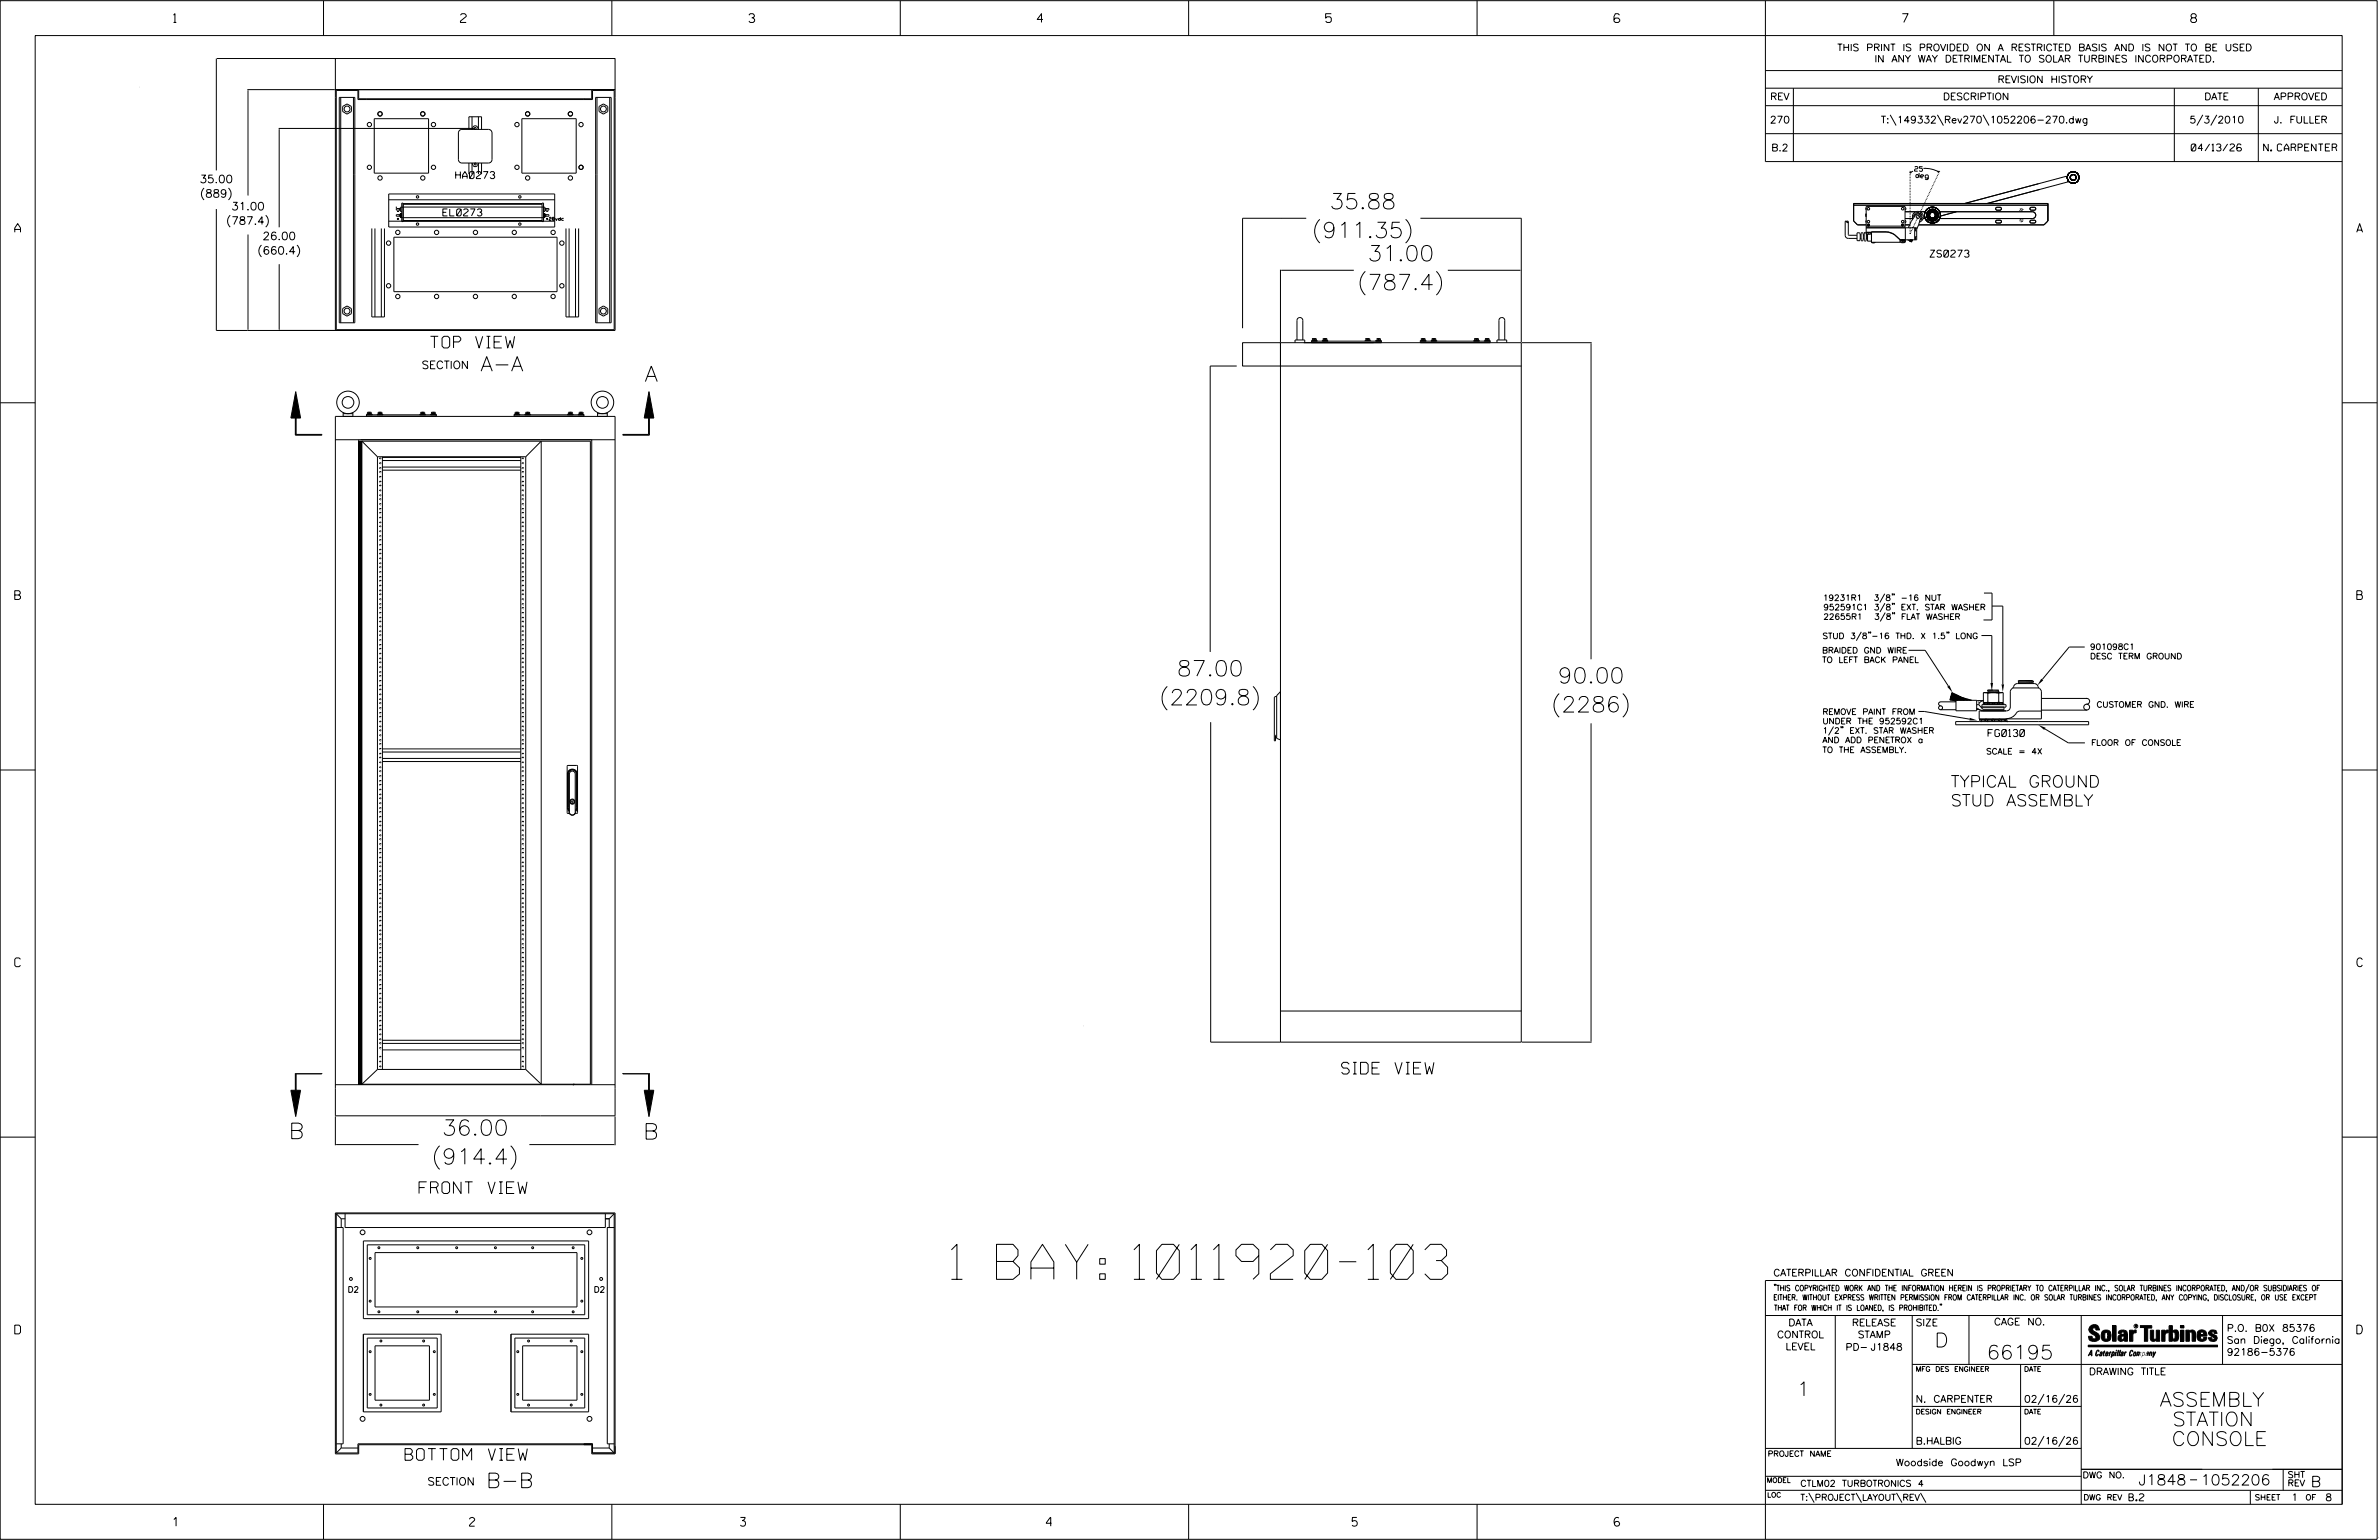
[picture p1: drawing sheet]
<svg xmlns="http://www.w3.org/2000/svg" width="864mm" height="559mm" viewBox="0 0 864 559" stroke-linecap="round" stroke-linejoin="round" font-family="sans-serif">
<defs><g id="words">
<text font-size="12.7" x="345.4" y="464.2">1 BAY: 1011920-103</text>
<g font-size="5.6">
<text x="482.6" y="75.8">35.88</text>
<text x="476.2" y="86.3">(911.35)</text>
<text x="496.4" y="94.7">31.00</text>
<text x="492.7" y="105.2">(787.4)</text>
<text x="234" y="138.5">A</text>
<text x="427.2" y="245.3">87.00</text>
<text x="565.5" y="247.9">90.00</text>
<text x="420.8" y="255.8">(2209.8)</text>
<text x="563.1" y="258.4">(2286)</text>
<text x="104.8" y="413.2">B</text>
<text x="160.4" y="412">36.00</text>
<text x="233.5" y="413.3">B</text>
<text x="156.7" y="422.5">(914.4)</text>
</g>
<g font-size="5.3">
<text x="174.4" y="134.7">A-A</text>
<text x="176.5" y="539.8">B-B</text>
</g>
<g font-size="5.1">
<text x="702.3" y="488.8">D</text>
<text x="721.2" y="493.2">66195</text>
<text x="652.2" y="506.5">1</text>
<text x="784" y="510.3">ASSEMBLY</text>
<text x="788.6" y="517.4">STATION</text>
<text x="785.4" y="524.5">CONSOLE</text>
</g>
<g font-size="4.2">
<text x="156.3" y="126.2">TOP VIEW</text>
<text x="708.1" y="285.7">TYPICAL GROUND</text>
<text x="708.1" y="292.5">STUD ASSEMBLY</text>
<text x="487" y="389.7">SIDE VIEW</text>
<text x="152.1" y="433.1">FRONT VIEW</text>
<text x="147.1" y="529.9">BOTTOM VIEW</text>
</g>
<g font-size="3.8">
<text x="776.3" y="538.9">J1848</text>
<text x="798.8" y="538.9">1052206</text>
<text x="838.8" y="539.5">B</text>
</g>
<g font-size="3.2">
<text x="63" y="8.2">1</text>
<text x="167.2" y="8.2">2</text>
<text x="271.8" y="8.2">3</text>
<text x="376.5" y="8.2">4</text>
<text x="481.2" y="8.2">5</text>
<text x="690.6" y="8.2">7</text>
<text x="795.3" y="8.2">8</text>
<text x="5.4" y="84.3">A</text>
<text x="855.5" y="84.3">A</text>
<text x="5.4" y="217.5">B</text>
<text x="855.6" y="217.5">B</text>
<text x="5.4" y="350.8">C</text>
<text x="855.6" y="350.8">C</text>
<text x="5.4" y="484">D</text>
<text x="855.6" y="484">D</text>
<text x="62.8" y="553.8">1</text>
<text x="170.4" y="553.8">2</text>
<text x="268.8" y="553.8">3</text>
<text x="379.8" y="553.8">4</text>
<text x="490.8" y="553.8">5</text>
<text x="585.9" y="553.8">6</text>
</g>
<g font-size="2.8">
<text x="72.5" y="66.4">35.00</text>
<text x="72.6" y="71.6">(889)</text>
<text x="84" y="76.2">31.00</text>
<text x="82.1" y="81.5">(787.4)</text>
<text x="95.3" y="87">26.00</text>
<text x="93.4" y="92.3">(660.4)</text>
<text x="153.1" y="133.8">SECTION</text>
<text x="155.2" y="539">SECTION</text>
</g>
<g font-size="2.5">
<text x="666.9" y="18.5">THIS PRINT IS PROVIDED ON A RESTRICTED BASIS AND IS NOT TO BE USED</text>
<text x="680.5" y="22.6">IN ANY WAY DETRIMENTAL TO SOLAR TURBINES INCORPORATED.</text>
<text x="725.1" y="30">REVISION HISTORY</text>
<text x="642.6" y="36.3">REV</text>
<text x="705.3" y="36.3">DESCRIPTION</text>
<text x="800.2" y="36.3">DATE</text>
<text x="825.4" y="36.3">APPROVED</text>
<text x="642.5" y="44.7">270</text>
<text x="682.8" y="44.7">T:\149332\Rev270\1052206-270.dwg</text>
<text x="794.8" y="44.7">5/3/2010</text>
<text x="825.5" y="44.7">J. FULLER</text>
<text x="643" y="54.8">B.2</text>
<text x="795.4" y="54.8">04/13/26</text>
<text x="821.7" y="54.8">N. CARPENTER</text>
<text x="165.4" y="64.8">HA0273</text>
<text x="160.8" y="78.3">EL0273</text>
<text x="700.6" y="93.3">ZS0273</text>
<text x="721.7" y="267.3">FG0130</text>
<text x="643.8" y="463">CATERPILLAR CONFIDENTIAL GREEN</text>
<text x="645.1" y="485.5">CONTROL</text>
<text x="649.2" y="481.1">DATA</text>
<text x="672.3" y="481.1">RELEASE</text>
<text x="674.4" y="485.5">STAMP</text>
<text x="695.4" y="481.1">SIZE</text>
<text x="723.8" y="480.8">CAGE NO.</text>
<text x="808.4" y="483.1">P.O. B0X 85376</text>
<text x="648.2" y="489.8">LEVEL</text>
<text x="669.9" y="490">PD- J1848</text>
<text x="808.4" y="487.5">San Diego, California</text>
<text x="808.4" y="491.8">92186-5376</text>
<text x="758.3" y="498.9">DRAWING TITLE</text>
<text x="695.4" y="508.9">N. CARPENTER</text>
<text x="734.8" y="508.9">02/16/26</text>
<text x="695.4" y="524.1">B.HALBIG</text>
<text x="734.8" y="524.1">02/16/26</text>
<text x="688.2" y="531.9">Woodside Goodwyn LSP</text>
<text x="772.8" y="544.6">B.2</text>
<text x="831.8" y="544.6">1</text>
<text x="844.1" y="544.6">8</text>
</g>
<g font-size="2.3">
<text x="653.5" y="539.4">CTLM02 TURBOTRONICS 4</text>
<text x="756" y="536.3">DWG NO.</text>
<text x="830.4" y="539.3">REV</text>
<text x="830.4" y="536.2">SHT</text>
<text x="653.5" y="544.5">T:\PROJECT\LAYOUT\REV\</text>
</g>
<g font-size="2.1">
<text x="661.7" y="218">19231R1</text>
<text x="661.9" y="221.4">952591C1 3/8&quot; EXT. STAR WASHER</text>
<text x="680.3" y="218">3/8&quot; -16 NUT</text>
<text x="661.9" y="224.8">22655R1</text>
<text x="677.8" y="224.8">3/8&quot; FLAT WASHER</text>
<text x="661.6" y="231.8">STUD 3/8&quot;-16 THD. X 1.5&quot; LONG</text>
<text x="661.5" y="237">BRAIDED GND WIRE</text>
<text x="758.7" y="239.1">DESC TERM GROUND</text>
<text x="758.7" y="235.7">901098C1</text>
<text x="661.5" y="240.4">TO LEFT BACK PANEL</text>
<text x="761.1" y="256.7">CUSTOMER GND. WIRE</text>
<text x="661.6" y="259.3">REMOVE PAINT FROM</text>
<text x="661.6" y="262.7">UNDER THE 952592C1</text>
<text x="661.6" y="266.1">1/2&quot; EXT. STAR WASHER</text>
<text x="661.6" y="269.6">AND ADD PENETROX a</text>
<text x="661.6" y="273.1">TO THE ASSEMBLY.</text>
<text x="721" y="273.7">SCALE = 4X</text>
<text x="759.1" y="270.5">FLOOR OF CONSOLE</text>
<text x="126.2" y="468.9">D2</text>
<text x="215.5" y="468.9">D2</text>
</g>
<g font-size="2">
<text x="643.8" y="468.4">&quot;THIS COPYRIGHTED WORK AND THE INFORMATION HEREIN IS PROPRIETARY TO CATERPILLAR INC., SOLAR TURBINES INCORPORATED, AND/OR SUBSIDIARIES OF</text>
<text x="643.8" y="471.8">EITHER. WITHOUT EXPRESS WRITTEN PERMISSION FROM CATERPILLAR INC. OR SOLAR TURBINES INCORPORATED, ANY COPYING, DISCLOSURE, OR USE EXCEPT</text>
<text x="644" y="475.6">THAT FOR WHICH IT IS LOANED, IS PROHIBITED.&quot;</text>
<text x="641.7" y="528.5">PROJECT NAME</text>
<text x="756.3" y="544.3">DWG REV</text>
<text x="818.5" y="544.3">SHEET</text>
<text x="836.9" y="544.3">OF</text>
</g>
<g font-size="1.8">
<text x="695.4" y="497.6">MFG DES ENGINEER</text>
<text x="734.8" y="497.6">DATE</text>
<text x="695.4" y="513.1">DESIGN ENGINEER</text>
<text x="734.8" y="513.1">DATE</text>
<text x="641.3" y="538">MODEL</text>
<text x="641.5" y="543.3">LOC</text>
</g>
<g font-size="1.7">
<text x="695" y="62.1" transform="rotate(2 695 62.1)">2</text>
<text x="695.5" y="64.4" transform="rotate(2 695.5 64.4)">d e g</text>
<text x="696.7" y="62.2" transform="rotate(2 696.7 62.2)">5</text>
</g>
<g font-size="1.1">
<text x="144.1" y="77.3">-</text>
<text x="198.3" y="77.2">-</text>
<text x="144.1" y="80">+</text>
<text x="198.2" y="80">+28vdc</text>
</g>
<text font-size=".9" x="775.1" y="481.7">R</text>
</g></defs>
<g fill="none" stroke="#000" stroke-width=".36">
<path d="M.1 .2h862.8v558.4h-862.8zM12.8 12.9h837.4v533h-837.4zM117.4 .2v12.7M222.1 .2v12.7M326.8 .2v12.7M431.5 .2v12.7M536.2 .2v12.7M587.9 5.5l-.5-.5h-1l-.5 1v1.7l.5 .4h1l.6-.4v-.6l-.6-.5h-1l-.5 .5M640.9 .2v58.4h209.3M745.6 .2v12.7M78.5 21.2v40.6M78.7 21.2h43"/>
<path d="M89.8 32.5h31.7M90 32.8v38.1M121.7 21.2h101.6v11.3h-101.6zM121.7 32.5v87.4M121.7 32.5h101.6v87.4h-144.8v-44.1M122.1 32.8h7.8v3.3h85.2v-3.3h7.9v86.8h-100.9zM123.2 35.3h5.6v81.8h-5.6zM123.7 35.3v81.8M124.4 38.6l1.6-.9 1.6 .9v1.9l-1.6 .9-1.6-.9zM128.3 35.3v81.8M130.2 32.5v3.3h84.6v-3.3M133.1 35.8v.3"/>
<path d="M211.9 35.8v.3M216.2 35.3h5.7v81.8h-5.7zM216.7 35.3v81.8M217.5 38.6l1.5-.9 1.6 .9v1.9l-1.6 .9-1.5-.9zM221.3 35.3v81.8M640.9 25.6h209.3M640.9 32h209.3M640.9 38.3h209.3M651 32v26.6M789.3 32v26.6M819.8 32v26.6M101.1 46.6h71.2"/>
<path d="M101.4 46.9v35.6M135.9 43.1h19.7v19.7h-19.7zM166.8 47.3l.9-.3h9.6a1.33 1.33 0 0 1 1.3 1.2v9.7a1.33 1.33 0 0 1-1.3 1.3h-9.6a1.33 1.33 0 0 1-1.3-1.3v-9.7zM170.2 47v-4.6h4.6v4.6M170.2 59.2v4M171.3 42.4v4.6l.4-1 .8-.4 .8 .5 .4 .9v-4.6M174.8 59.2v4M189.4 43.1h19.8v19.7h-19.8zM640.9 48.5h209.3M686.2 41.7l2.1 3.8M703.3 41.7l2.2 3.8M719.9 41.7l2.1 3.8"/>
<path d="M799.6 41.7l-2.1 3.8M804.7 41.7l-2.2 3.8M74.1 68.2a2.89 2.89 0 0 0 0 4.3M82.9 68.2a2.89 2.89 0 0 1 0 4.3M83.6 78.1a2.88 2.88 0 0 0 0 4.3M96.4 78.1a2.88 2.88 0 0 1 0 4.3M141.1 70.4h60.3v12h-60.3zM141.1 72.5h60.3M143.9 75.7h1.1v.5h-1.1zM143.9 75v.6M143.9 77.9h1.1v.6h-1.1zM145 76.1l.3 .2"/>
<path d="M145 76.2l.3 .2M145 78.3l.3 .3M145.3 77.4v1.6h52.5v-1.6M145.3 75.6l-.3 .2M145.3 75.5l-.3 .2M145.3 77.8l-.3 .2M145.3 77.8l-.3 .1M145.8 73.7h.5v6.7h-.5zM145.8 76.7h-.5v-1.5h52.5v1.5h-.5M146.3 73.9h50.5M146.3 74.1h50.5M171.3 63.2v-4l.4 .9 .8 .4 .8-.5 .4-.8v4"/>
<path d="M196.8 73.7h.5v6.7h-.5zM197.8 75.6l.4 .2M197.8 75.5l.4 .2M197.8 77.8l.4 .1M197.8 77.8l.4 .2M198.2 75.7h1v.5h-1zM198.2 77.9h1v.6h-1zM198.2 76.2l-.4 .2M198.2 76.1l-.4 .2M198.2 78.4l-.4 .2M198.2 78.3l-.4 .2M474.2 79.2h-23.1v39.9"/>
<path d="M479.1 79.6a5.8 5.8 0 0 0 0 8.6M510.3 79.6a5.8 5.8 0 0 1 0 8.6M515.6 79.2h36.6v44.9M672.9 74.4h70.5M677.4 77.5v1.1M677.4 75.4v.7M691.6 76.8h3.8M691.6 75.3l.3 .4-.3 .5M691.6 79.9l.3 .5-.3 .5M691.6 79.3h2.7M693.4 62v.3M693.4 62.6v.3"/>
<path d="M693.4 63.1v.3M693.4 63.7v.3M693.4 64.3v.3M693.4 64.8v.3M693.4 65.4v.3M693.4 66v.3M693.4 66.5v.3M693.4 67.1v.3M693.4 67.7v.2M693.4 68.2v.3M693.4 68.8v.3M693.4 69.4v.2"/>
<path d="M693.4 69.9v.3M693.4 70.5v.3M693.4 71v.3M693.4 71.6v.3M693.4 72.2v.3M693.4 72.7v.3M693.4 73.3v.3M693.4 73.9v.3M693.4 74.4v.3M693.4 75v.3M693.4 75.6v.2M693.4 76.1v.3"/>
<path d="M693.4 76.7v.3M693.4 77.3v.2M693.4 77.8v.3M693.4 78.4v.3M693.4 79v.2M693.4 79.5v.3M693.5 62.3l.3 .4-.5 .1zM694.4 79.5a2 2 0 0 1 1.1-2.7 2 2 0 0 1 2.6 1.2 2 2 0 0 1-1.3 2.6M694.5 62.1l-1.2 .6M695 78.1h.1M695.5 77.9l-.4-.4-.4 .9v.3l.2-.1M695.7 79.9l-.1 .3"/>
<path d="M695.9 79.4l-.1 .3M696.1 77.3h.1M696.2 78.9l-.1 .3M696.4 78.4l-.1 .3M696.5 77.6l.2-.4-.6-.1-.7 .2 .3 .5M696.7 77.9l-.2 .2M696.8 77.8l.2-.5 .5 .5 .3 .6h-.6M696.9 77.4l-.1 .2M696.9 80v.1M697 76.8h1.9M697.1 76.9l-.1 .3M697.3 78.7h.5v.3l-.5 .8-.2-.2"/>
<path d="M697.4 77.9h.1M697.4 76.4l-.1 .2M697.6 79.2h.1M697.6 75.8l-.1 .3M697.9 75.4l-.2 .2M698.1 74.8l-.1 .3M698.1 79.3h.8M698.2 61.1a10.5 10.5 0 0 1 5.7 1.3M698.3 74.3l-.1 .3M698.6 73.8l-.1 .3M698.8 73.3l-.1 .3M699.1 72.8l-.2 .3"/>
<path d="M699.3 72.3l-.1 .2M699.6 71.8l-.2 .2M699.8 71.3l-.1 .2M699.8 78.4l.1 .2M699.8 77.8v.3M699.9 78.1v.3M700 70.8l-.1 .2M700 78.9l.2 .2M700 77.3l-.1 .2M700 78.6l.1 .3M700 77.5l-.1 .3M700.3 70.2l-.1 .3"/>
<path d="M700.3 79.1l.2 .2M700.3 77.1l-.2 .2M700.4 79.3l.2 .2M700.4 76.8l-.2 .2M700.4 76.2a2.12 2.12 0 0 0-1 2.4 2.12 2.12 0 0 0 2.1 1.6M700.4 76.2l.1 .5a1.71 1.71 0 0 0-.6 1.8 1.71 1.71 0 0 0 1.5 1.3l.1 .4M700.5 69.7l-.1 .3M700.7 79.4l.3 .2M700.7 76.7l-.2 .2M700.8 69.2l-.2 .3M700.8 79.6l.3 .1M700.8 76.5l-.2 .2"/>
<path d="M701 68.7l-.1 .3M701.2 79.6l.3 .1M701.2 76.5l-.2 .1M701.2 68.2l-.1 .3M701.4 79.8h.2M701.4 76.4h-.3M701.5 67.7l-.1 .2M701.5 76l-1.1 .2M701.5 76l.1 .4M701.5 76a2.12 2.12 0 0 1 2 1.5 2.12 2.12 0 0 1-.9 2.4M701.5 76.5h.3M701.6 76.4a1.71 1.71 0 0 1 1.5 1.2 1.71 1.71 0 0 1-.6 1.9"/>
<path d="M701.6 76.4h.3M701.7 67.2l-.1 .3M702 66.7l-.2 .2M702 76.6l.3 .1M702 79.6h-.2M702.2 79.6l-.3 .1M702.2 76.5l.2 .2M702.2 66.2l-.1 .2M702.4 65.7l-.1 .2M702.5 79.5l.1 .4M702.5 79.3l-.2 .1M702.5 76.9l.2 .2"/>
<path d="M702.6 79.9l-1.1 .3M702.6 79.3l-.2 .2M702.6 76.8l.2 .2M702.7 65.2l-.1 .2M702.9 77.3l.1 .2M702.9 78.9l-.2 .2M702.9 64.6l-.1 .3M703 77.3l.1 .2M703 78.9l-.2 .2M703.1 78.4l-.1 .2M703.1 77.8v.3M703.2 78.4l-.1 .2"/>
<path d="M703.2 77.8v.3M703.2 64.1l-.2 .3M703.4 62.4h.5M703.4 63.6l-.1 .3M703.5 62.1l-.1 .3M703.6 62l.3 .5M703.6 63.1l-.1 .3M703.9 62.6l-.1 .3M704.1 76.8h33.7a1.23 1.23 0 0 1 1.2 1.3 1.23 1.23 0 0 1-1.2 1.2h-33.7M704.1 62l-.1 .3M710.2 76.8l-5.8 1.6M713.2 73.8l37.1-9.9 .5 2.1-29.4 7.8"/>
<path d="M724.5 75.5l.5-.3h1l.5 .5-.2 .5-1.3 .1-.5-.3zM733.2 80l.1 .3M733.2 76.2l.1 .3M733.5 79.5l-.2 .2M733.5 76.7l.3 .1M733.5 75.7l-.2 .2M733.7 79.7l-.2 .3M733.7 76.4h.3M733.7 76l-.2 .2M733.8 79.4l.3 .1M733.8 75.6l.3 .1M734 79.7l.1 .3"/>
<path d="M734 76l.1 .2M734.3 76.5l-.2 .2M734.3 79.7l.1 .3M734.3 75.9l.1 .3M737.1 75.3h1.6l.2 .7-.4 .3-1.4-.1-.2-.5zM90 85.1v34.5M94.9 88.9a2.84 2.84 0 0 0 0 4.3M101.4 95.8v23.8M107.8 88.9a2.84 2.84 0 0 1 0 4.3M135 82.9v32.1h4.6v-32.1M136.1 82.9v32.1M138.4 82.9v32.1"/>
<path d="M141.1 80.3h60.3M143 86.1h59.2v19.7h-59.2zM146.3 80h50.5M205.5 82.9v32.1h4.5v-32.1M206.6 82.9v32.1M208.9 82.9v32.1M464.8 97.9v26.2M465.1 98.1h26.4M495.6 98.5a5.8 5.8 0 0 0 0 8.6M521.4 98.5a5.8 5.8 0 0 1 0 8.6M525.6 98.1h26.4M670.3 80.4l.1 .2"/>
<path d="M670.3 80.5l-.2-.3-.3 .2v5l.2 .6 .9 .5h3.3M670.9 80.5l.1 4.7 3.1 .2M675.3 85.2v1.5M675.6 85.2v1.5M676.4 85.2v1.5M676.7 85.2v1.5M677.1 87.5h.1M677.1 84.3h.1M677.1 84.3l-.5 .9-.4-.7h-.5l-.3 .7-.4-.7h-.9v2.8h.9l.4-.7 .3 .7 .4 .1 .5-.8 .5 .9M677.1 84.3l.4 .8 .3-.1M677.1 87.5l.6-.9 .2 .9M677.4 80v.8"/>
<path d="M677.4 81.6h-3.1l-1.4-1.4v-6.4h70.5v6.4l-1.4 1.4h-45.5M677.4 82.7h18.4v4.3h-6.1M677.4 84.6h1.7v.3l-1.3 .1-.4-.1zM677.4 82.1h14.2M677.5 85.2v1.5M677.6 84.3v.3M677.8 85.2v1.5M677.9 82.1v-.8h.7v.8M677.9 85.1v2.4M677.9 82h.7M677.9 81.7h.7M677.9 87.5h1.5"/>
<path d="M678 81.6h.6M678 81.4h.6M678.1 81.8h.3M678.1 81.5h.3M678.1 81.6h.3M678.4 84.3l-.4 .3M679 84.3v.3M679.3 87.9l.3 .2M679.4 84.2l5.8 .1 2.7 1M679.4 88l.2 .1M680.8 87.9l-1.2 .2M687.9 85.3l1.8 1.7"/>
<path d="M687.9 85.3l-1-.7-1.6-.5h-6l.1 3.8M687.9 85.3l2 1.7M689.7 87v.9M689.9 87.6h.1M689.9 87.6v-.4h1.7v.4M689.9 87.6h1.6M690 87v.2M690.3 82.1v-.8h.8v.8M690.4 81.6h.6M690.4 81.4h.6M690.4 82h.6M690.4 81.7h.6"/>
<path d="M690.5 81.6h.3M690.5 81.8h.3M690.5 81.5h.3M690.5 87.2l.3-.2-.3 .2M691.4 87v.2M691.4 87.9h-1.3M691.5 87.6h.1M691.6 81.6h1.6M691.6 82.7v-7.8h-14.2v9.4h1.9M691.7 82.7v5.2h-12.4M692.5 87l1.5 .7M693.3 87.1l.8 .4-.8-.3"/>
<path d="M693.4 80.1v.3M693.4 80.6v.3M693.4 81.2v.3M693.4 81.7v.3M693.4 82.3v.3M693.4 82.9v.2M693.4 83.4v.3M693.4 84v.3M693.5 87l.7 .3-.5-.3M693.5 84.5l-.1 .4v-.3M693.8 84l-.1 .3M693.8 87l.4 .2-.3-.2"/>
<path d="M694 83.5l-.1 .3M694.1 87l.2 .1M694.1 87.6l-.9-.3 .8 .4M694.2 87l-.3 .8-.7-.3 .2-.5 .8 .4M694.2 82.7l.1-.3 .2 .3M694.3 83l-.2 .3M694.5 82.5l-.1 .3M694.7 82l-.1 .2M695 81.5l-.1 .2M695 82.7v4.3M695.2 81l-.1 .2M695.4 82.7v1.2h.4"/>
<path d="M695.5 80.5l-.2 .2M695.8 85.8h-.4v1.2M696.5 81.6l.7-2.6a1.07 1.07 0 0 0-.6-1.3 1.07 1.07 0 0 0-1.3 .4l-1.5 2.2-1.1 2.4M696.5 81.6l-.7 1.5M724.5 80.1l1.5-.2 .5 .5-.2 .5h-1.3l-.5-.2zM733.5 80.5h.3M733.7 80.2h.3M734.3 80.3l-.2 .2M736.9 80.1l1.6-.2 .5 .5-.3 .5h-1.3l-.5-.2zM124.4 112l1.6-1 1.6 1v1.8l-1.6 .9-1.6-.9zM217.5 112l1.5-1 1.6 1v1.8l-1.6 .9-1.5-.9zM545.2 115.2h.1"/>
<path d="M448.9 132.8h-9.6v103.8M451.1 124.4h13.7v8.4h-13.7zM464.8 124.4h87.4v253.7h-112.7v-116.1M464.8 124.4v253.7M464.8 132.8h87.4M470.1 124.4v-1h3.5v1M470.8 123.4v-7.2a1.06 1.06 0 0 1 1.1-1 1.06 1.06 0 0 1 1 1v7.2M476.1 123.8h25.4M476.4 122.9h.1M476.4 123.3l1.4 .1zM476.7 122.9h.9M477.1 122.9h-.7v.7"/>
<path d="M477.1 122.9h.7v.7M477.1 122.9v.4M477.2 123.4l-.2 .2 .3-.2M478.2 123.8l-2.1-.2v.8M480 123.8h2.1M480.3 123.3l1.4 .1zM480.3 122.9h.1M480.6 122.9h.8M481 122.9h-.7v.7M481 122.9h.7v.7M481 122.9v.4M481.2 123.4l-.4 .2"/>
<path d="M495.5 123.8h2.1M495.8 123.3h1.4zM495.8 122.9h.1M496.1 122.9h.8M496.5 122.9h.7v.7M496.5 122.9h-.7v.7M496.5 122.9v.4M496.6 123.4l-.3 .2M499.4 123.8l2.1-.2v.8M499.7 122.9h.7M499.7 123.3l1.4 .1zM500 122.9h.8"/>
<path d="M500.4 122.9h.7v.7M500.4 122.9v.4M500.5 123.4l-.3 .2M515.6 123.8h25.3M515.9 122.9h.1M515.9 123.3l1.4 .1zM515.9 122.9h.7M515.9 122.9v.7M516.2 122.9h.8M516.6 122.9h.7v.7M516.6 122.9v.4M516.7 123.4l-.3 .2"/>
<path d="M517.7 123.8l-2.1-.2v.8M519.5 123.8h2.1M519.8 122.9h.1M519.8 122.9v.7M519.8 123.3l1.4 .1zM519.8 122.9h.7M520.1 122.9h.8M520.5 122.9h.7v.7M520.5 122.9v.4M520.6 123.4l-.3 .2M535 123.8h2.1M535.3 123.3h1.4z"/>
<path d="M535.3 122.9h.1M535.3 122.9h.7M535.3 122.9v.7M535.6 122.9h.8M536 122.9h.7v.7M536 122.9v.4M536.1 123.4l-.3 .2M538.8 123.8l2.1-.2v.8M539.2 122.9h.7M539.2 122.9h.1M539.2 122.9v.7M539.2 123.3h1.4z"/>
<path d="M539.5 122.9h.8M539.9 122.9h.7v.7M539.9 122.9v.4M540 123.4l-.3 .2M540 123.4l-.2 .2M543.4 124.4v-1h3.5v1M544.1 123.4v-7.2a1.06 1.06 0 0 1 1.1-1 1.06 1.06 0 0 1 1 1v7.2M545.2 123.4h.1M552.4 124.4h25.4M577.6 124.6v114.6M.1 146.2h12.7M107.2 151.7v6.2h9.6v-.3h-9.3v-5.9"/>
<path d="M107.2 157.8h9.6M107.4 142.1l1.7 9.6h-3.5zM107.4 151.7v6.2M121.7 151.1h101.6v253.8h-101.6zM121.7 159.6h101.6M124.6 149.7v1.4M124.6 150.1h3.5M128.1 149.7v1.4M130.2 159.6v234M133 150.5h25.4M133 151h25.4M133.4 149.7h.1"/>
<path d="M133.4 150.1h1.4zM133.4 149.6h.7M133.4 149.6v.7M133.7 149.6h.8M134.1 149.6h.7v.7M134.1 149.6v.5M134.2 150.1l-.3 .2M135.1 150.5v-.2h-2.1v.8M136.9 150.5v-.2h2.1v.2M137.3 149.7h.1M137.3 150.1h1.4zM137.5 149.6h.9"/>
<path d="M138 149.6h-.7v.7M138 149.6h.7v.7M138 149.6v.5M138 150.1l-.2 .2M152.4 150.5v-.2h2.1v.2M152.8 149.6h.1M152.8 149.6h.7M152.8 149.6v.7M152.8 150.1h1.4zM153.1 149.6h.8M153.5 149.6h.7v.7M153.5 149.6v.5"/>
<path d="M153.6 150.1l-.3 .2M156.3 150.5v-.2h2.1v.8M156.6 149.6h.7M156.6 150.1h1.4zM156.6 149.6h.1M156.6 149.6v.7M157 149.6h.8M157.3 149.6h.7v.7M157.3 149.6v.5M157.4 150.1l-.2 .2 .3-.2M186.6 150.5h25.4M186.6 151h25.4"/>
<path d="M187 150.1h1.4zM187.3 149.6h.8M187.5 150.1l.3 .2-.2-.2M187.7 149.6h-.7v.7M187.7 149.6h.7M187.7 149.6v.5M188.4 149.7h.1M188.4 149.6v.7M188.7 150.5v-.2h-2.1v.8M190.5 150.5v-.2h2.1v.2M190.8 150.1h1.5zM191.1 149.6h.8"/>
<path d="M191.4 150.1l.3 .2M191.6 149.6h.7v.7M191.6 149.6h-.8l.1 .7M191.6 149.6v.5M192.2 149.6h.1M206 150.5v-.2h2.1v.2M206.3 150.1h1.5zM206.7 149.6h.8M206.9 150.1l.3 .2M207 150.1l.3 .2M207 149.6h.8M207 149.6h-.7v.7"/>
<path d="M207 149.6v.5M207.8 149.6v.7M207.8 149.7h.1M209.9 150.5v-.2h2.1v.8M210.2 150.1h1.4zM210.5 149.6h.8M210.8 150.1l.3 .2M210.9 149.6h-.7v.7M210.9 149.6h.7M210.9 149.6v.5M211.6 149.7h.1M211.6 149.6v.7"/>
<path d="M214.8 159.6v234M216.9 150.1h3.6M216.9 149.7v1.4M220.5 149.7v1.4M226.1 157.8h9.6M235.4 151.7v5.9h-9.3v.3h9.6v-6.2M235.6 142.1l1.7 9.6h-3.4zM235.6 151.7v6.2M850.2 146.2h12.7M130.2 160.1h84.1v233.3h-84.1M137 165.7l-5.6-5.6v233.3l5.6-5.3M137 165.7v222.4"/>
<path d="M137 165.7h53.9M138.1 173.4h.1M138.1 175.2h.1M138.1 171.6h.1M138.1 170.2h.1M138.1 168.5h.1M138.1 166.7h.1M138.1 176.5v.1M138.1 178.3h.1M138.3 179.8l-.3-.2-.2 .3M138.3 173.1l-.3-.2-.2 .3M138.3 176.3l-.3-.3-.2 .4"/>
<path d="M138.3 178l-.3-.2-.2 .4M138.3 174.9l-.3-.3-.2 .4M138.3 171.4l-.3-.3-.2 .4M138.3 170l-.3-.3-.2 .4M138.3 168.2l-.3-.3-.2 .4M138.3 166.4l-.3-.2-.2 .3M138.8 165.7v222.4M138.8 166h50.3M138.8 170.6h50.3M138.8 167.1h50.3M138.8 169.5h50.3M189.1 165.7v222.4"/>
<path d="M189.8 173.4h.1M189.8 175.2h.1M189.8 171.6h.1M189.8 170.2h.1M189.8 168.5h.1M189.8 166.7h.1M189.9 176.5l-.1 .1M189.9 178.3h-.1M190.1 179.8l-.4-.2-.1 .3M190.1 173.1l-.4-.2-.1 .3M190.1 176.3l-.4-.3-.1 .4M190.1 178l-.4-.2-.1 .4"/>
<path d="M190.1 174.9l-.4-.3-.1 .4M190.1 171.4l-.4-.3-.1 .4M190.1 170l-.4-.3-.1 .4M190.1 168.2l-.4-.3-.1 .4M190.1 166.4l-.4-.2-.1 .3M190.9 165.7v222.4M190.9 165.7l5.6-5.6v233.3l-5.6-5.3M138.1 199.8h.1M138.1 198h.1M138.1 191.3h.1M138.1 193.1h.1M138.1 194.9h.1"/>
<path d="M138.1 196.3h.1M138.1 188.2h.1M138.1 189.9h.1M138.1 185h.1M138.1 186.4h.1M138.1 180.1h.1M138.1 181.5h.1M138.1 183.2v.1M138.3 199.6l-.3-.3-.2 .4M138.3 197.8l-.3-.2-.2 .3M138.3 191.1l-.3-.2-.2 .3M138.3 192.9l-.3-.3-.2 .4"/>
<path d="M138.3 194.6l-.3-.2-.2 .3M138.3 196l-.3-.2-.2 .3M138.3 184.7l-.3-.2-.2 .4M138.3 186.2l-.3-.3-.2 .4M138.3 187.9l-.3-.2-.2 .3M138.3 189.7l-.3-.3-.2 .4M138.3 181.2l-.3-.2-.2 .3M138.3 183l-.3-.3-.2 .4M189.8 199.8h.1M189.8 198h.1M189.8 191.3h.1M189.8 193.1h.1"/>
<path d="M189.8 196.3h.1M189.8 194.9h.1M189.8 188.2h.1M189.8 189.9h.1M189.9 185h-.1M189.9 186.4h-.1M189.9 180.1h-.1M189.9 181.5h-.1M189.9 183.2l-.1 .1M190.1 199.6l-.4-.3-.1 .4M190.1 197.8l-.4-.2-.1 .3M190.1 191.1l-.4-.2-.1 .3"/>
<path d="M190.1 192.9l-.4-.3-.1 .4M190.1 196l-.4-.2-.1 .3M190.1 194.6l-.4-.2-.1 .3M190.1 184.7l-.4-.2-.1 .4M190.1 186.2l-.4-.3-.1 .4M190.1 187.9l-.4-.2-.1 .3M190.1 189.7l-.4-.3-.1 .4M190.1 181.2l-.4-.2-.1 .3M190.1 183l-.4-.3-.1 .4M138.1 216h.1M138.1 212.9h.1M138.1 214.6h.1"/>
<path d="M138.1 211.1h.1M138.1 209.7h.1M138.1 206.2h.1M138.1 204.8h.1M138.1 207.9h.1M138.1 203h.1M138.1 201.2h.1M138.1 217.8h.1M138.1 219.5v.1M138.3 215.8l-.3-.3-.2 .4M138.3 217.6l-.3-.3-.2 .3M138.3 219.3l-.3-.3-.2 .4"/>
<path d="M138.3 212.6l-.3-.3-.2 .4M138.3 214.4l-.3-.3-.2 .4M138.3 210.9l-.3-.3-.2 .4M138.3 209.4l-.3-.2-.2 .4M138.3 205.9l-.3-.2-.2 .3M138.3 204.5l-.3-.2-.2 .3M138.3 207.7l-.3-.3-.2 .4M138.3 202.7l-.3-.2-.2 .3M138.3 201l-.3-.3-.2 .4M189.8 216h.1M189.8 212.9h.1M189.8 214.6h.1"/>
<path d="M189.8 211.1h.1M189.8 209.7h.1M189.8 206.2h.1M189.8 204.8h.1M189.8 207.9h.1M189.8 203h.1M189.8 201.2h.1M189.9 217.8h-.1M189.9 219.5l-.1 .1M190.1 215.8l-.4-.3-.1 .4M190.1 217.6l-.4-.3-.1 .3M190.1 219.3l-.4-.3-.1 .4"/>
<path d="M190.1 212.6l-.4-.3-.1 .4M190.1 214.4l-.4-.3-.1 .4M190.1 210.9l-.4-.3-.1 .4M190.1 209.4l-.4-.2-.1 .4M190.1 205.9l-.4-.2-.1 .3M190.1 204.5l-.4-.2-.1 .3M190.1 207.7l-.4-.3-.1 .4M190.1 202.7l-.4-.2-.1 .3M190.1 201l-.4-.3-.1 .4M684.2 215.4l-1.8 3.3M684.2 218.9l-1.8 3.2M687 215.5l-.2 .5"/>
<path d="M687.1 219h-.2h.2l-.2 .5M687.6 215.5h-.2h.2l-.2 .5M687.7 219l-.2 .5M720.2 215.2h2.9v9.8h-3.1M723.1 219.9h3.9v28.4M138.1 237.5h.1M138.1 239.3h.1M138.1 235.8h.1M138.1 234.4h.1M138.1 229.4h.1M138.1 230.8h.1M138.1 232.6h.1"/>
<path d="M138.1 224.5h.1M138.1 225.9h.1M138.1 227.6v.1M138.1 222.7h.1M138.1 220.9v.1M138.3 237.3l-.3-.3-.2 .4M138.3 239l-.3-.2-.2 .3M138.3 235.5l-.3-.2-.2 .3M138.3 224.2l-.3-.2-.2 .3M138.3 225.6l-.3-.2-.2 .3M138.3 234.1l-.3-.2-.2 .3M138.3 227.4l-.3-.2-.2 .3"/>
<path d="M138.3 229.2l-.3-.3-.2 .4M138.3 230.6l-.3-.3-.2 .4M138.3 232.3l-.3-.2-.2 .3M138.3 222.5l-.3-.3-.2 .4M138.3 220.7l-.3-.2-.2 .3M189.8 237.5h.1M189.8 239.3h.1M189.8 235.8h.1M189.8 234.4h.1M189.8 230.8h.1M189.8 229.4h.1M189.8 232.6h.1"/>
<path d="M189.9 224.5h-.1M189.9 225.9h-.1M189.9 227.6l-.1 .1M189.9 222.7h-.1M189.9 220.9l-.1 .1M190.1 237.3l-.4-.3-.1 .4M190.1 239l-.4-.2-.1 .3M190.1 235.5l-.4-.2-.1 .3M190.1 224.2l-.4-.2-.1 .3M190.1 225.6l-.4-.2-.1 .3M190.1 234.1l-.4-.2-.1 .3M190.1 227.4l-.4-.2-.1 .3"/>
<path d="M190.1 230.6l-.4-.3-.1 .4M190.1 229.2l-.4-.3-.1 .4M190.1 232.3l-.4-.2-.1 .3M190.1 222.5l-.4-.3-.1 .4M190.1 220.7l-.4-.2-.1 .3M675.7 229.3l-1.8 3.2M678.5 229.4h-.2h.2l-.2 .5M679.1 229.4h-.2h.2l-.2 .5M684.4 222.3l-1.8 3.2M687.2 222.4h-.2h.2l-.2 .5M687.8 222.4h-.2h.2l-.2 .5M689.4 234.8h.1"/>
<path d="M692.8 236h6.1l8.4 13M706.9 229.4h-.2h.2l-.2 .5M707.5 229.4h-.2h.2l-.2 .5M719.3 230.6h3.8v17.2M756.8 234.8h-5.7l-9.7 11.8M138.1 250.6h.1M138.1 252.3h.1M138.1 254.1h.1M138.1 255.5h.1M138.1 247.4h.1M138.1 249.2h.1M138.1 245.6h.1"/>
<path d="M138.1 242.5h.1M138.1 244.2h.1M138.1 240.7h.1M138.1 257.2v.1M138.1 259h.1M138.3 257l-.3-.2-.2 .3M138.3 258.8l-.3-.3-.2 .4M138.3 250.3l-.3-.3-.2 .4M138.3 252.1l-.3-.3-.2 .4M138.3 253.9l-.3-.3-.2 .4M138.3 255.3l-.3-.3-.2 .4M138.3 247.2l-.3-.3-.2 .4"/>
<path d="M138.3 248.9l-.3-.3-.2 .4M138.3 245.4l-.3-.3-.2 .4M138.3 242.2l-.3-.2-.2 .3M138.3 244l-.3-.3-.2 .4M138.3 240.5l-.3-.3-.2 .4M189.8 250.6h.1M189.8 254.1h.1M189.8 252.3h.1M189.8 255.5h.1M189.8 247.4h.1M189.8 249.2h.1M189.8 245.6h.1"/>
<path d="M189.8 244.2h.1M189.8 242.5h.1M189.8 240.7h.1M189.9 257.2l-.1 .1M189.9 259h-.1M190.1 257l-.4-.2-.1 .3M190.1 258.8l-.4-.3-.1 .4M190.1 250.3l-.4-.3-.1 .4M190.1 253.9l-.4-.3-.1 .4M190.1 252.1l-.4-.3-.1 .4M190.1 255.3l-.4-.3-.1 .4M190.1 247.2l-.4-.3-.1 .4"/>
<path d="M190.1 248.9l-.4-.3-.1 .4M190.1 245.4l-.4-.3-.1 .4M190.1 244l-.4-.3-.1 .4M190.1 242.2l-.4-.2-.1 .3M190.1 240.5l-.4-.3-.1 .4M423.7 249.1a5.8 5.8 0 0 0 0 8.6M454.9 249.1a5.8 5.8 0 0 1 0 8.6M463.4 252.6l-.8 .3v15.9h.4l.2-2.1M464.8 251l-1.4 1.4v15.5l1.4 .6M566 251.7a5.8 5.8 0 0 0 0 8.5M589.1 251.7a5.8 5.8 0 0 1 0 8.5M696.4 258.2h2.1l16.5 2.7"/>
<path d="M704.4 257.5h5.7M704.5 254.7h5.6M704.5 254.7a.73 .73 0 0 0-.8 .6 .73 .73 0 0 0 .7 .8M707.9 253.6l5.2 .5M708 253.5l2 1M708 253.3l2 1-2.2-.3 .8-2.7 5.8 2.8M708 253.4l7.5 .7M708.1 252.9l5.4 .6M708.1 252.9l2.6 1.2-2.9-.3M708.1 252.7l4.2 .4M708.2 252.7l3.1 1.4M708.2 252.4l3.6 1.7"/>
<path d="M708.2 252.5l3.6 .3M708.3 252.3l2.9 .3M708.3 252.2l4 1.9M708.4 252l4.4 2.1M708.4 251.7l5 2.4M708.4 251.8l1.6 .2M708.4 251.6l1 .1M708.5 251.5l5.4 2.6M708.5 251.4h.3M710 254.1h7.5v3.8h-7.5zM710.6 252.3l-2.3-.3 7.5 2.1M714.8 253.8l-6.7-.7 2.1 1"/>
<path d="M717.5 255.7h.8M717.5 257.4l2.3 .5M717.5 257.1l.9 .3M718.1 254.2h1.9M718.2 254.2l-.6 .1M718.3 255.7l1.5 1.7h7.7M718.3 254.8h.1M718.5 258h9.8a1.39 1.39 0 0 0 1.5-1.5v-5.5l.1-.6 .7-.7a2.37 2.37 0 0 1 1.7-1.7h6.1a2.27 2.27 0 0 1 1.8 1.7l.7 .7 .1 .6v9.8h-22.5zM719.1 256.6h9.1v-.9h-8.7v.9M720 254.3l-1.2 .5-.5 .9M720.1 255l1.5-.3 1.7 .3 2.3-.3 1.5 .3M720.1 251.3l1.5 .3 1.2-.3 2.8 .3 1.5-.3"/>
<path d="M720.2 255.2h1.3M720.4 255.6h1.3M720.6 255.2l-.3 .5-.3-.2v-4.2h7.2v3.7h-7.2l.5 .4M721.4 255.3l.5 .4M721.8 255.2h1.6M721.9 250.9l-.4 .3 .1 3.8M722 255.6h1.6M722.1 255.4l-.5-.4-.4 .6M722.3 255.2l-.3 .5M723.3 255.3l.5 .4M723.5 250.4l-2 .1M723.7 255.2h1.5"/>
<path d="M723.9 255.6h1.6M724 255.4l-.5-.4-.4 .6M724.1 255.2l-.3 .5M725.1 255.3l.5 .4M725.3 250.6l.3-.2h-4l.3 .5M725.3 250.6l-3.4 .3M725.3 250.6l.4 .4M725.6 251.3v3.7M725.6 255.2h1.4M725.7 251l-4.2 .2M725.7 251l-.4 .3M725.8 255.6h1.4"/>
<path d="M725.8 255.4l-.5-.4-.3 .6M726 255.2l-.3 .5M726.7 255.6l.4-.6 .3 .7M726.9 255.3l.5 .4M727.4 255.6h.1M727.5 256.6v1.3M730.7 249.6h9.4M733 247.5l-.4 .4 .2 .1M737.8 247l-5.2 .2 .4 .3M737.8 247.7l-5.2 .2M737.8 246.9l.4 .4M737.8 247.7l.4 .3"/>
<path d="M737.8 246.9h-5l-.2 .3M738.2 247.3l-5.2 .2M738.2 247.3l-.4 .4M741 258l-8.5 .2a5.4 5.4 0 0 1-4.2 2.6M741 257.7h16.7M741 253.4h16.7M757.3 253.4a1.05 1.05 0 0 1 1.2 1 1.05 1.05 0 0 1-1.1 1.1M.1 279.4h12.7M138.1 278.8h.1M138.1 277h.1M138.1 270.3h.1M138.1 272.1h.1"/>
<path d="M138.1 273.8h.1M138.1 275.2h.1M138.1 268.9h.1M138.1 263.9v.1M138.1 265.4h.1M138.1 267.1v.1M138.1 260.4v.1M138.1 262.2h.1M138.3 278.5l-.3-.2-.2 .3M138.3 279.9l-.3-.2-.2 .3M138.3 276.8l-.3-.3-.2 .4M138.3 270.1l-.3-.3-.2 .4"/>
<path d="M138.3 271.8l-.3-.2-.2 .3M138.3 273.6l-.3-.3-.2 .4M138.3 275l-.3-.3-.2 .4M138.3 268.6l-.3-.2-.2 .3M138.3 263.7l-.3-.2-.2 .3M138.3 265.1l-.3-.2-.2 .3M138.3 266.9l-.3-.3-.2 .4M138.3 260.2l-.3-.3-.2 .4M138.3 261.9l-.3-.2-.2 .3M138.8 271.7h50.3M138.8 272.9h50.3M138.8 275.2h50.3"/>
<path d="M138.8 276.3h50.3M189.8 278.8h.1M189.8 277h.1M189.8 270.3h.1M189.8 272.1h.1M189.8 273.8h.1M189.8 275.2h.1M189.9 268.9h-.1M189.9 263.9l-.1 .1M189.9 267.1l-.1 .1M189.9 265.4h-.1M189.9 260.4l-.1 .1"/>
<path d="M189.9 262.2h-.1M190.1 278.5l-.4-.2-.1 .3M190.1 279.9l-.4-.2-.1 .3M190.1 276.8l-.4-.3-.1 .4M190.1 270.1l-.4-.3-.1 .4M190.1 271.8l-.4-.2-.1 .3M190.1 273.6l-.4-.3-.1 .4M190.1 275l-.4-.3-.1 .4M190.1 268.6l-.4-.2-.1 .3M190.1 263.7l-.4-.2-.1 .3M190.1 266.9l-.4-.3-.1 .4M190.1 265.1l-.4-.2-.1 .3"/>
<path d="M190.1 260.2l-.4-.3-.1 .4M190.1 261.9l-.4-.2-.1 .3M206.7 279.8a1.44 1.44 0 0 1 1.6-.3 1.44 1.44 0 0 1 .9 1.3v12.1a3 3 0 0 1-1 2.8 1.57 1.57 0 0 1-1.8-2.1l-.1-12.8zM463 267.6h.4M577.6 262.5v115.4M665.6 263.6l-1.8 3.2M668.4 263.7l-.2 .5M669 263.7h-.2h.2l-.2 .5M709.9 261.8h48.3v1.2h-48.3zM718.6 260.8v.7l.4 .3 .4-.7M718.6 260.9l.6 .5M718.9 261.1h1.8"/>
<path d="M719.1 261.6h1.9M721.2 261.1h2M721.5 261.6h2M721.6 261.4l-.7-.6-.5 .8M721.7 261.1l-.4 .7-.7-.6M723.7 261.1h1.9M723.9 261.6h2M724 261.4l-.6-.6-.5 .8M724.3 261.1l-.5 .7-.7-.6M726.1 261.1h1.9M726.4 261.6h1.8M726.5 261.4l-.7-.6-.5 .8"/>
<path d="M726.7 261.1l-.5 .7-.7-.6M727.6 261.6l.5-.8 .5 .4v.6M727.9 261.2l.6 .6M728.6 261.6h.1M728.6 261.8h-.1M742.3 264.5l8.5 5.1h6M850.2 279.4h12.7M138.1 293.6h.1M138.1 295h.1M138.1 296.8h.1M138.1 290.1h.1M138.1 291.8h.1"/>
<path d="M138.1 280.2h.1M138.1 283.7h.1M138.1 281.9h.1M138.1 286.9h.1M138.1 285.1h.1M138.1 288.6h.1M138.1 298.5h.1M138.1 299.9h.1M138.3 293.3l-.3-.2-.2 .3M138.3 294.7l-.3-.2-.2 .4M138.3 296.5l-.3-.3-.2 .4M138.3 298.3l-.3-.3-.2 .3"/>
<path d="M138.3 289.8l-.3-.3-.2 .4M138.3 291.6l-.3-.3-.2 .4M138.3 299.6l-.3-.2-.2 .4M138.3 283.5l-.3-.3-.2 .4M138.3 281.7l-.3-.3-.2 .4M138.3 286.6l-.3-.2-.2 .3M138.3 284.9l-.3-.3-.2 .4M138.3 288.4l-.3-.3-.2 .4M189.8 293.6h.1M189.8 295h.1M189.8 296.8h.1M189.8 290.1h.1"/>
<path d="M189.8 291.8h.1M189.8 280.2h.1M189.8 283.7h.1M189.8 281.9h.1M189.8 286.9h.1M189.8 285.1h.1M189.8 288.6h.1M189.9 298.5h-.1M189.9 299.9h-.1M190.1 293.3l-.4-.2-.1 .3M190.1 294.7l-.4-.2-.1 .4M190.1 296.5l-.4-.3-.1 .4"/>
<path d="M190.1 298.3l-.4-.3-.1 .3M190.1 289.8l-.4-.3-.1 .4M190.1 291.6l-.4-.3-.1 .4M190.1 299.6l-.4-.2-.1 .4M190.1 283.5l-.4-.3-.1 .4M190.1 281.7l-.4-.3-.1 .4M190.1 286.6l-.4-.2-.1 .3M190.1 284.9l-.4-.3-.1 .4M190.1 288.4l-.4-.3-.1 .4M206.1 293l.4 1M206.1 293v-12.2a1.62 1.62 0 0 1 1.7-1.6 1.62 1.62 0 0 1 1.6 1.6v12.2M206.5 294.3l-.5-1.2v-12.3a1.76 1.76 0 0 1 1.8-1.7 1.76 1.76 0 0 1 1.7 1.7v12.3l-.5 1.2"/>
<path d="M206.7 295.2l-.7-.1-.1-.2v-16.9l.3-.3h3.2l.3 .3v16.9l-.2 .2-.7 .1M206.9 280.2a1.06 1.06 0 0 1 1.2-.4 1.06 1.06 0 0 1 .7 1v13.9a1.06 1.06 0 0 1-1 1.1 1.06 1.06 0 0 1-1.1-1.1v-13.9zM209.4 293l-.4 1M138.1 318.2h.1M138.1 319.7h.1M138.1 316.5h.1M138.1 311.5h.1M138.1 314.7h.1M138.1 313.3h.1M138.1 306.6h.1M138.1 309.8h.1M138.1 308.4h.1"/>
<path d="M138.1 303.4v.1M138.1 304.8v.1M138.1 301.7h.1M138.3 318l-.3-.3-.2 .4M138.3 319.4l-.3-.2-.2 .3M138.3 316.2l-.3-.2-.2 .3M138.3 311.3l-.3-.3-.2 .4M138.3 314.5l-.3-.3-.2 .4M138.3 313.1l-.3-.3-.2 .4M138.3 306.4l-.3-.3-.2 .4M138.3 309.5l-.3-.2-.2 .3M138.3 308.1l-.3-.2-.2 .3"/>
<path d="M138.3 303.2l-.3-.3-.2 .4M138.3 304.6l-.3-.3-.2 .4M138.3 301.4l-.3-.2-.2 .3M189.8 318.2h.1M189.8 319.7h.1M189.8 316.5h.1M189.8 311.5h.1M189.8 314.7h.1M189.8 313.3h.1M189.9 306.6h-.1M189.9 309.8h-.1M189.9 308.4h-.1"/>
<path d="M189.9 303.4l-.1 .1M189.9 304.8l-.1 .1M189.9 301.7h-.1M190.1 318l-.4-.3-.1 .4M190.1 319.4l-.4-.2-.1 .3M190.1 316.2l-.4-.2-.1 .3M190.1 311.3l-.4-.3-.1 .4M190.1 314.5l-.4-.3-.1 .4M190.1 313.1l-.4-.3-.1 .4M190.1 306.4l-.4-.3-.1 .4M190.1 309.5l-.4-.2-.1 .3M190.1 308.1l-.4-.2-.1 .3"/>
<path d="M190.1 303.2l-.4-.3-.1 .4M190.1 304.6l-.4-.3-.1 .4M190.1 301.4l-.4-.2-.1 .3M138.1 328.1h.1M138.1 334.5h.1M138.1 338h.1M138.1 336.2h.1M138.1 333.1h.1M138.1 331.3h.1M138.1 329.5h.1M138.1 323.2h.1M138.1 324.6h.1"/>
<path d="M138.1 326.4h.1M138.1 321.4h.1M138.1 339.4h.1M138.3 327.9l-.3-.3-.2 .4M138.3 334.2l-.3-.3-.2 .4M138.3 337.7l-.3-.2-.2 .4M138.3 339.2l-.3-.3-.2 .3M138.3 336l-.3-.3-.2 .4M138.3 332.8l-.3-.3-.2 .4M138.3 331l-.3-.2-.2 .4M138.3 329.3l-.3-.3-.2 .4M138.3 322.9l-.3-.2-.2 .3"/>
<path d="M138.3 324.3l-.3-.2-.2 .3M138.3 326.1l-.3-.2-.2 .3M138.3 321.2l-.3-.3-.2 .4M189.8 328.1h.1M189.8 334.5h.1M189.8 338h.1M189.8 336.2h.1M189.8 333.1h.1M189.8 331.3h.1M189.8 329.5h.1M189.8 323.2h.1M189.8 324.6h.1"/>
<path d="M189.8 326.4h.1M189.8 321.4h.1M189.9 339.4h-.1M190.1 327.9l-.4-.3-.1 .4M190.1 334.2l-.4-.3-.1 .4M190.1 337.7l-.4-.2-.1 .4M190.1 339.2l-.4-.3-.1 .3M190.1 336l-.4-.3-.1 .4M190.1 332.8l-.4-.3-.1 .4M190.1 331l-.4-.2-.1 .4M190.1 329.3l-.4-.3-.1 .4M190.1 322.9l-.4-.2-.1 .3"/>
<path d="M190.1 324.3l-.4-.2-.1 .3M190.1 326.1l-.4-.2-.1 .3M190.1 321.2l-.4-.3-.1 .4M138.1 354.2h.1M138.1 359.1h.1M138.1 356h.1M138.1 357.7h.1M138.1 351h.1M138.1 352.8h.1M138.1 341.1v.1M138.1 344.3h.1M138.1 347.8v.1"/>
<path d="M138.1 346.1h.1M138.1 349.2v.1M138.1 342.9h.1M138.3 353.9l-.3-.2-.2 .3M138.3 358.9l-.3-.3-.2 .4M138.3 355.7l-.3-.2-.2 .3M138.3 357.5l-.3-.3-.2 .4M138.3 340.9l-.3-.3-.2 .4M138.3 344.1l-.3-.3-.2 .4M138.3 347.6l-.3-.3-.2 .4M138.3 345.8l-.3-.2-.2 .3M138.3 349l-.3-.2-.2 .3"/>
<path d="M138.3 350.8l-.3-.3-.2 .4M138.3 352.5l-.3-.2-.2 .3M138.3 342.7l-.3-.3-.2 .4M189.8 354.2h.1M189.8 359.1h.1M189.8 356h.1M189.8 357.7h.1M189.8 351h.1M189.8 352.8h.1M189.9 341.1l-.1 .1M189.9 344.3h-.1M189.9 346.1h-.1"/>
<path d="M189.9 347.8l-.1 .1M189.9 349.2l-.1 .1M189.9 342.9h-.1M190.1 353.9l-.4-.2-.1 .3M190.1 358.9l-.4-.3-.1 .4M190.1 355.7l-.4-.2-.1 .3M190.1 357.5l-.4-.3-.1 .4M190.1 340.9l-.4-.3-.1 .4M190.1 344.1l-.4-.3-.1 .4M190.1 345.8l-.4-.2-.1 .3M190.1 347.6l-.4-.3-.1 .4M190.1 349l-.4-.2-.1 .3"/>
<path d="M190.1 350.8l-.4-.3-.1 .4M190.1 352.5l-.4-.2-.1 .3M190.1 342.7l-.4-.3-.1 .4M138.1 367.6h.1M138.1 377.5h.1M138.1 372.5h.1M138.1 369h.1M138.1 370.8h.1M138.1 373.9h.1M138.1 375.7h.1M138.1 362.7h.1M138.1 364.1h.1"/>
<path d="M138.1 365.8h.1M138.1 360.9h.1M138.1 378.8v.1M138.3 367.3l-.3-.2-.2 .4M138.3 378.6l-.3-.2-.2 .3M138.3 377.2l-.3-.3-.2 .4M138.3 372.3l-.3-.3-.2 .4M138.3 368.8l-.3-.3-.2 .4M138.3 370.5l-.3-.3-.2 .4M138.3 373.7l-.3-.3-.2 .4M138.3 375.5l-.3-.3-.2 .4M138.3 362.4l-.3-.2-.2 .3"/>
<path d="M138.3 363.8l-.3-.2-.2 .3M138.3 365.6l-.3-.3-.2 .4M138.3 360.6l-.3-.2-.2 .4M138.8 378.6h50.3M138.8 377.5h50.3M189.8 367.6h.1M189.8 377.5h.1M189.8 370.8h.1M189.8 369h.1M189.8 373.9h.1M189.8 375.7h.1M189.8 372.5h.1"/>
<path d="M189.8 360.9h.1M189.8 364.1h.1M189.8 362.7h.1M189.8 365.8h.1M189.9 378.8l-.1 .1M190.1 367.3l-.4-.2-.1 .4M190.1 377.2l-.4-.3-.1 .4M190.1 378.6l-.4-.2-.1 .3M190.1 370.5l-.4-.3-.1 .4M190.1 368.8l-.4-.3-.1 .4M190.1 373.7l-.4-.3-.1 .4M190.1 375.5l-.4-.3-.1 .4"/>
<path d="M190.1 372.3l-.4-.3-.1 .4M190.1 360.6l-.4-.2-.1 .4M190.1 363.8l-.4-.2-.1 .3M190.1 362.4l-.4-.2-.1 .3M190.1 365.6l-.4-.3-.1 .4M464.8 366.9h87.4M552.4 378.1h25.4M105.6 395.6h3.5l-1.7 9.6zM107.2 389.5h9.6M107.2 389.4v6.2M107.4 389.4v6.2M116.8 389.4v.3h-9.3v5.9"/>
<path d="M121.7 393.6h101.6M137 388.1h53.9M138.1 383.8h.1M138.1 385.6h.1M138.1 387.3h.1M138.1 380.6h.1M138.3 383.5l-.3-.2-.2 .3M138.3 385.3l-.3-.2-.2 .3M138.3 387.1l-.3-.3-.2 .4M138.3 380.4l-.3-.3-.2 .4M138.8 381h50.3M189.9 383.8h-.1"/>
<path d="M189.9 385.6h-.1M189.9 387.3h-.1M189.9 380.6h-.1M190.1 383.5l-.4-.2-.1 .3M190.1 385.3l-.4-.2-.1 .3M190.1 387.1l-.4-.3-.1 .4M190.1 380.4l-.4-.3-.1 .4M208 393.8h.2M208 393.7v.1M208 393.4h.1M226.1 389.5h9.6M226.1 389.4v.3h9.3v5.9"/>
<path d="M233.9 395.6h3.4l-1.7 9.6zM235.6 389.4v6.2M235.7 389.4v6.2M.1 412.6h12.7M121.7 405.1v10.5M122 415.3h29.9M159.6 415.7a5.8 5.8 0 0 0 0 8.6M185.4 415.7a5.8 5.8 0 0 1 0 8.6M192.2 415.3h30.8M223.3 405.1v10.5M850.2 412.6h12.7M121.7 440.1h101.6v87.4h-8.5v-3.3h-84.6v3.3h-8.5z"/>
<path d="M122.1 445.4h2.5v78.5h-2.5M122.1 440.4v86.8M122.1 440.4l1.8 1.8M122.1 440.4h100.9M123.9 442.2h1.4M123.9 442.2v3.2M125.3 440.4v5h94.4v-5M131.9 450.3h81.8v28.2h-81.8zM133.3 451.7h79v25.4h-79zM136.1 454.5h73.3v19.7h-73.3zM219.7 442.2h1.5M221.2 442.2v3.2"/>
<path d="M223 440.4l-1.8 1.8M223 440.4v86.8M223 445.4h-2.5v78.5h2.5M640.9 477.3h209.3M644.2 466.1l-.1 .4M644.7 466.1l-.2 .4M666.2 477.3v48.3M694.2 477.3v48.3M704.4 473.3l-.1 .4M704.8 473.3l-.1 .4M714.8 477.3v17.8M755.5 477.3v68.6"/>
<path d="M806.8 477.3v17.8M816.5 466l-1.4 3.1M850.2 464.6h-209.3v94M850.2 464.8v81.1M131.9 484.1h28.2v28.2h-28.2zM133.3 485.5h25.4v25.4h-25.4zM136.1 488.4h19.8v19.7h-19.8zM185.5 484.1h28.2v28.2h-28.2zM186.9 485.5h25.4v25.4h-25.4zM189.7 488.4h19.7v19.7h-19.7zM694.2 495.1h156M733.5 495.1v30.5"/>
<path d="M758.6 481.4a2.02 2.02 0 0 1 3.1-.1l.5 1.3h-1.3l-.2-.6-.4-.2-.6 .1-.1 .4 .4 .7a2.46 2.46 0 0 1 2.2 2.9 2.83 2.83 0 0 1-3.8 .3l-.3-1.3h1.3l.2 .7 .6 .3 .5-.2 .2-.5-.4-.6-1.9-1.2-.4-.9zM759.2 491.3h-.7l.7-1.2v1.9h.2l-.1-2.1-1.3 2.1 .5-.5h.7M761.3 490l.3-.2 .4 .3-.1 .3-.3-.4-.4 .3-.3 1.6h.4l.4-.5-.3 .6-.4 .1-.3-.4zM762.6 490.6l.5-.1-.1 1.4h-.9a.74 .74 0 0 1 .9-.8l-.3 .7-.5 .1 .2-.5 .6-.2v-.5l-.7 .2zM763 483.2a2.17 2.17 0 0 1 3.1 0l.3 1.4-.3 1.5a2.17 2.17 0 0 1-3.1 0l-.3-1.5zM763.6 490.5l.4-.4 .2 .6h-.3l-.3 .9 .2 .4-.3-.1zM764.1 483.7l.5-.4 .4 .3v2.2l-.4 .2-.5-.2zM764.6 491.1l.6 .2v-.7l-.4-.1-.4 .6-.1 .8h.6M764.6 491.1l-.1 .8h.4M764.6 482.6v.8M764.8 490.7l.4 .1v.3h-.6zM765 491.5l-.1 .4z"/>
<path d="M766 490.5l-.5 1.5zM766 490.8l.4-.3-.4 .4M766.9 481h1.3v5.7h-1.3zM767 490.8l.5 .1-.3 .8-.4 .2zM767.3 490.5h-.5l-.5 2M767.3 490.5a.8 .8 0 0 1 .2 1 .8 .8 0 0 1-.9 .4l-.1 .6M767.3 490.5l-.1 .2M768.1 490.5l-.4 1.5zM768.2 489.9h.3l-.1 .2h-.2zM769 489.9l-.5 2.1zM769.7 489.9l-.6 2.1zM770.1 491.4l.5-.3-.5 .8z"/>
<path d="M770.4 491.9h.1M770.6 491.1l.1-.4-.7 .2 .1-.3 .6-.1 .2 .3-.5 1.1M770.6 491.1a.74 .74 0 0 0-.8 .8h.6M771 484.8h-.7l-.3 .6 .4 .7 .5-.3 .1-2.4h-.8l-.1 .4h-1.2a1.71 1.71 0 0 1 1.8-1.3 1.71 1.71 0 0 1 1.6 1.4v2.8h-1.1l-.1-.6M771 484.2l-1.5 .1a1.41 1.41 0 0 0 0 2.4l.5 .1 1.1-.7M771.2 486.1h-.1M771.4 490.5l.1 .3 .4-.3-.9 1.5zM771.5 490.8h.1M773 482.7h1.2v.5l.5-.5 .7-.1v1h-.6l-.5 .4-.1 2.7h-1.2zM773.3 490.3l.6-.4 .4 .2-.1 .4-.3-.4a1.28 1.28 0 0 0-.5 1.8l.6-.4-.1 .4-.8 .1zM774.7 490.8l.5-.3a.88 .88 0 0 1 .2 .9 .88 .88 0 0 1-.7 .7l-.2-.2zM774.8 490.9h.5l-.3 1h-.3l-.2-.2z"/>
<path d="M775.2 490.5l-.1 .2M776.8 481h4.3v.9h-1.5v4.8h-1.3M776.8 490.6l-.8 .2v-.3l-.4 1.5 .8-1.3v1.3l.3-1.2M779.3 491.1h.4M779.6 490.5h.3l-.3 1.4M779.6 490.7h.2l-.1 .4M779.7 491.1l-.1 .4M779.7 491.1l-.4 .2M780.1 492l.4-1.5 .1 .3 .3-.3 .3 .2-.3 1.3v-1.3l-.7 1.3M780.6 482.7h1.2v2.7l.1 .4 .4 .3 .4-.7v-2.7h1.2l.1 4h-1.3v-.5l-1.1 .6-.7-.3-.3-.7zM781.6 492.5l1-2-.8 1.3-.2-1.3-.2 2M784.7 482.7h1.2v.5l.5-.5 .7-.1v1h-.5l-.6 .4-.1 2.7h-1.2z"/>
<path d="M787.4 481h1.2v2a1.4 1.4 0 0 1 2.2 .2l.1 1.4-.4 1.9-1.5 .1-.4-.5v-1l.5 .9 .5-.3v-2.1l-.5-.4-.5 .7v2.8h-1.2zM791.5 482.7h1.3v4h-1.3zM791.5 481h1.3v.9h-1.3zM793.5 482.7h1.3v.4l.7-.5 1.1 .2 .4 .6v3.3h-1.2l-.3-3.4-.7 .2v3.2h-1.3zM794.8 483.1h.1M797.7 483.2a1.92 1.92 0 0 1 2.4-.5 1.92 1.92 0 0 1 1 2.1h-2.3v.8l.6 .5 .5-.3v-.5h1.2a1.83 1.83 0 0 1-2.1 1.4 1.83 1.83 0 0 1-1.5-2.1zM798.8 484.2v.6M799.1 483.4h.6l.2 .8h-1.1zM804.6 482.9a1.84 1.84 0 0 0-2.9 .8 3.3 3.3 0 0 0 2.2 1.9l-.5 .5-.4-.3-.1-.4h-1.2l.1 .6a1.92 1.92 0 0 0 2.9 .4M804.9 483.8h-1.2l-.2-.6-.5 .1-.1 .3 .1 .3 1.8 .9M805.1 488.1h-47.1v.6h47.1M694.2 510.3h61.3"/>
<path d="M742 505.8l-2.2 3.9M749.5 505.8l-2.2 3.9M122.1 527.2h7.8v-3.3h85.2v3.3h7.9M123.9 525.4h6M123.9 525.4l-1.8 1.8M123.9 523.9v1.5M211.9 523.9v.3M215.1 525.4h6.1M221.2 525.4l1.8 1.8M221.2 523.9v1.5M640.9 525.6h114.6M640.9 535.7h114.6"/>
<path d="M742 521.1l-2.2 3.8M749.5 521.1l-2.2 3.8M755.5 533.2h94.7M795 537h2.6M828.8 533.2v7.6M117.4 545.9v12.7M222.1 545.9v12.7M326.8 545.9v12.7M431.5 545.9v12.7M536.2 545.9v12.7M640.9 540.8h209.3M656.6 541.7l2 3.5"/>
<path d="M673.8 541.7l1.9 3.5M688.4 541.7l2 3.5M697.2 541.7l1.9 3.5M816.9 541v4.9M863.5 557.9h.1"/>
<circle cx="126" cy="39.5" r="1.06"/>
<circle cx="219" cy="39.6" r="1.06"/>
<circle cx="134.1" cy="45.2" r=".78"/>
<circle cx="138" cy="41.3" r=".79"/>
<circle cx="153.5" cy="41.3" r=".8"/>
<circle cx="157.4" cy="45.2" r=".8"/>
<circle cx="172.5" cy="59.5" r=".36"/>
<circle cx="172.5" cy="46.6" r=".36"/>
<circle cx="187.7" cy="45.2" r=".79"/>
<circle cx="191.5" cy="41.3" r=".79"/>
<circle cx="207.1" cy="41.3" r=".8"/>
<circle cx="210.9" cy="45.2" r=".78"/>
<circle cx="134.1" cy="60.7" r=".77"/>
<circle cx="138" cy="64.6" r=".79"/>
<circle cx="151.6" cy="71.5" r=".45"/>
<circle cx="153.5" cy="64.6" r=".8"/>
<circle cx="157.4" cy="60.7" r=".79"/>
<circle cx="187.7" cy="60.7" r=".78"/>
<circle cx="188.7" cy="71.5" r=".45"/>
<circle cx="191.5" cy="64.6" r=".79"/>
<circle cx="207.1" cy="64.6" r=".8"/>
<circle cx="210.9" cy="60.7" r=".77"/>
<circle cx="678.3" cy="75.7" r=".45"/>
<circle cx="690.7" cy="75.7" r=".46"/>
<circle cx="696.2" cy="78.7" r=".6"/>
<circle cx="701.5" cy="78.1" r="2.9"/>
<circle cx="701.5" cy="78.1" r="1.06"/>
<circle cx="701.5" cy="78.1" r="1.7"/>
<circle cx="701.5" cy="78.1" r="1.24"/>
<circle cx="701.5" cy="78.1" r="2.12"/>
<circle cx="701.5" cy="78.1" r="1.58"/>
<circle cx="752.6" cy="64.4" r="1.06"/>
<circle cx="752.6" cy="64.4" r="2.11"/>
<circle cx="141.1" cy="88.2" r=".8"/>
<circle cx="144.4" cy="84.3" r=".8"/>
<circle cx="151.6" cy="81.3" r=".44"/>
<circle cx="158.5" cy="84.3" r=".79"/>
<circle cx="172.6" cy="84.3" r=".8"/>
<circle cx="186.7" cy="84.3" r=".78"/>
<circle cx="188.7" cy="81.3" r=".44"/>
<circle cx="200.8" cy="84.3" r=".79"/>
<circle cx="204" cy="88.2" r=".79"/>
<circle cx="670.7" cy="80.5" r=".29"/>
<circle cx="678.3" cy="80.4" r=".44"/>
<circle cx="690.7" cy="80.4" r=".45"/>
<circle cx="126" cy="112.9" r="1.05"/>
<circle cx="141.1" cy="103.7" r=".8"/>
<circle cx="144.4" cy="107.6" r=".8"/>
<circle cx="158.5" cy="107.6" r=".79"/>
<circle cx="172.6" cy="107.6" r=".8"/>
<circle cx="186.7" cy="107.6" r=".78"/>
<circle cx="200.8" cy="107.6" r=".79"/>
<circle cx="204" cy="103.7" r=".79"/>
<circle cx="219" cy="112.9" r="1.06"/>
<circle cx="126.3" cy="146" r="2.12"/>
<circle cx="126.3" cy="146" r="4.1"/>
<circle cx="218.7" cy="146" r="2.11"/>
<circle cx="218.7" cy="146" r="4.1"/>
<circle cx="704.4" cy="256.8" r=".72"/>
<circle cx="757.5" cy="256.6" r="1.06"/>
<circle cx="207.7" cy="290.9" r=".92"/>
<circle cx="207.8" cy="290.9" r=".24"/>
<circle cx="207.8" cy="290.9" r=".73"/>
<circle cx="131.6" cy="447.2" r=".88"/>
<circle cx="134.4" cy="456.6" r=".35"/>
<circle cx="137.6" cy="452.8" r=".35"/>
<circle cx="151.7" cy="452.8" r=".36"/>
<circle cx="165.8" cy="452.8" r=".36"/>
<circle cx="179.8" cy="452.8" r=".35"/>
<circle cx="193.4" cy="452.8" r=".35"/>
<circle cx="208.1" cy="452.8" r=".36"/>
<circle cx="211.2" cy="456.6" r=".35"/>
<circle cx="214" cy="447.2" r=".88"/>
<circle cx="127.4" cy="464.1" r=".53"/>
<circle cx="134.4" cy="472.1" r=".35"/>
<circle cx="137.6" cy="476" r=".35"/>
<circle cx="151.7" cy="476" r=".36"/>
<circle cx="165.8" cy="476" r=".36"/>
<circle cx="179.8" cy="476" r=".35"/>
<circle cx="193.4" cy="476" r=".35"/>
<circle cx="208.1" cy="476" r=".36"/>
<circle cx="211.2" cy="472.1" r=".35"/>
<circle cx="218.2" cy="464.1" r=".53"/>
<circle cx="134.4" cy="490.5" r=".35"/>
<circle cx="138.3" cy="486.6" r=".36"/>
<circle cx="153.8" cy="486.6" r=".35"/>
<circle cx="157.7" cy="490.5" r=".36"/>
<circle cx="188" cy="490.5" r=".36"/>
<circle cx="191.9" cy="486.6" r=".36"/>
<circle cx="207.4" cy="486.6" r=".35"/>
<circle cx="211.2" cy="490.5" r=".35"/>
<circle cx="775.4" cy="481.2" r=".69"/>
<circle cx="131.6" cy="514.8" r=".88"/>
<circle cx="134.4" cy="506" r=".34"/>
<circle cx="138.3" cy="509.8" r=".36"/>
<circle cx="153.8" cy="509.8" r=".35"/>
<circle cx="157.7" cy="506" r=".35"/>
<circle cx="188" cy="506" r=".35"/>
<circle cx="191.9" cy="509.8" r=".36"/>
<circle cx="207.4" cy="509.8" r=".35"/>
<circle cx="211.2" cy="506" r=".34"/>
<circle cx="214" cy="514.8" r=".88"/>
</g>
<g fill="#000">
<path d="M50.6 31.4l-.1 .3zM90 32.5v.3zM101.4 46.6v.3zM145.3 77.4h.5v1.6h-.5zM197.3 77.4h.5v1.6h-.5zM465.1 79.2l.3-.1zM693.6 62.3l.2 .4-.5 .1zM703.6 62l.3 .4h-.5zM464.8 98.1h.3zM552 98l.2 .1zM90 119.6v.3zM101.3 119.6l.1 .3z"/>
<path d="M577.6 124.4l-.1 .2zM107.4 142.1l1.7 9.6h-3.5zM235.6 142.1l1.7 9.6h-3.4zM130.2 160.1h1.2v233.3h-1.2zM706.9 249.2l.8-.5 1.1 2.6zM722.6 247.8h.9l-.4 2.8zM726.6 248.3h.9l-.5 2.8zM741 246.3l.7 .6-2.1 1.8zM715 260.5l2.8 .9h-2.9zM739.9 263l2.7 1.1-.5 .8zM393.2 372.2l.1 .3zM577.5 377.9l.1 .2z"/>
<path d="M105.6 395.6h3.5l-1.7 9.6zM233.9 395.6h3.4l-1.7 9.6zM121.7 415.3l.3 .1zM223 415.3h.3zM768.1 490.5l-.4 1.5zM768.2 489.9h.3l-.1 .2h-.2zM769 489.9l-.5 2.1zM769.7 489.9l-.6 2.1zM791.5 481h1.3v.9h-1.3zM791.5 482.7h1.3v4h-1.3zM758 488.1h47.1v.6h-47.1z"/>
<path d="M759.2 489.9l-1.2 2.1 .5-.5h.7v.5h.2zM759.2 490.1v1.2h-.7z" fill-rule="evenodd"/>
<path d="M758.6 481.4a2.02 2.02 0 0 1 3.1-.1l.5 1.3h-1.3l-.2-.6-.4-.2-.6 .1-.1 .4 .4 .7a2.46 2.46 0 0 1 2.2 2.9 2.83 2.83 0 0 1-3.8 .3l-.3-1.3h1.3l.2 .7 .6 .3 .5-.2 .2-.5-.4-.6-1.9-1.2-.4-.9z" fill-rule="evenodd"/>
<path d="M761.3 490l.3-.2 .4 .3-.1 .3-.3-.4-.4 .3-.3 1.6h.4l.4-.5-.3 .6-.4 .1-.3-.4z" fill-rule="evenodd"/>
<path d="M762.6 490.6l.5-.1-.1 1.4h-.9a.74 .74 0 0 1 .9-.8l-.6 .3-.2 .5 .5-.1 .3-.6v-.5l-.7 .2z" fill-rule="evenodd"/>
<path d="M763.6 490.5l.4-.4 .2 .6h-.3l-.3 .9 .2 .4-.3-.1z" fill-rule="evenodd"/>
<path d="M764.8 490.5l.5 .3-.1 .5h-.6l.6-.2v-.3l-.4-.1-.3 1.2h.4l.3-.4-.6 .6-.3-.2v-.4z" fill-rule="evenodd"/>
<path d="M763 483.2a2.17 2.17 0 0 1 3.1 0l.3 1.4-.3 1.5a2.17 2.17 0 0 1-3.1 0l-.3-1.5zM764.1 483.7v2.1l.5 .2 .4-.2v-2.2l-.4-.3z" fill-rule="evenodd"/>
<path d="M766 490.5v.3l.4-.1-.4 .2-.5 1.1z" fill-rule="evenodd"/>
<path d="M766.8 490.5l-.5 2 .3-.6a.71 .71 0 0 0 .9-.5 .71 .71 0 0 0-.4-.9zM767 490.8l.5 .1-.3 .8-.4 .2z" fill-rule="evenodd"/>
<path d="M766.9 481h1.3v5.7h-1.3z" fill-rule="evenodd"/>
<path d="M770.1 490.6l.6-.1 .2 .3-.4 1.2-.5 .1-.2-.5 .3-.5h.5l-.7 .5v.3l.4-.1 .4-.9-.5-.2-.2 .2z" fill-rule="evenodd"/>
<path d="M769.4 482.8l-.5 1h1.2l.1-.4h.8v.8l-1.5 .1a1.41 1.41 0 0 0 0 2.4l.5 .1 1.1-.7 .1 .6h1.1v-2.8a1.79 1.79 0 0 0-2.4-1.2zM770.3 484.8h.7l-.1 1-.5 .3-.4-.7z" fill-rule="evenodd"/>
<path d="M771.4 490.5l.1 .3 .4-.3-.9 1.5z" fill-rule="evenodd"/>
<path d="M773 482.7h1.2v.5l.5-.5 .7-.1v1h-.6l-.5 .4-.1 2.7h-1.2z" fill-rule="evenodd"/>
<path d="M773.3 490.3l.6-.4 .4 .2-.1 .4-.3-.4a1.28 1.28 0 0 0-.5 1.8l.6-.4-.3 .5h-.6z" fill-rule="evenodd"/>
<path d="M774.7 490.8l-.2 1.1h.7a.96 .96 0 0 0 0-1.4zM774.8 490.9h.5l-.1 .6-.5 .4-.2-.2z" fill-rule="evenodd"/>
<path d="M776 490.5v.3l.4-.3 .2 .3 .7-.2-.3 1.4v-1.3l-.6 1.3v-1.3l-.8 1.3z" fill-rule="evenodd"/>
<path d="M776.8 481h4.3v.9h-1.5v4.8h-1.3v-4.8h-1.5z" fill-rule="evenodd"/>
<path d="M777.9 490.5l-.5 2 .3-.6a.71 .71 0 0 0 .9-.5 .71 .71 0 0 0-.4-.9zM778.1 490.8l.3-.1 .1 .4-.5 .8-.2-.5z" fill-rule="evenodd"/>
<path d="M779.3 490.6l.6-.1-.3 1.5-.7-.1a.67 .67 0 0 1 .8-.8l-.6 .3-.1 .5 .4-.1 .4-.9-.4-.2-.3 .2z" fill-rule="evenodd"/>
<path d="M780.5 490.5l.1 .3 .3-.3 .3 .2-.3 1.3v-1.3l-.8 1.3z" fill-rule="evenodd"/>
<path d="M780.6 482.7h1.2v2.7l.1 .4 .4 .3 .4-.7v-2.7h1.2l.1 4h-1.3v-.5l-1.1 .6-.7-.3-.3-.7z" fill-rule="evenodd"/>
<path d="M781.6 490.5l.2 1.3 .8-1.3-1.2 2z" fill-rule="evenodd"/>
<path d="M784.7 482.7h1.2v.5l.5-.5 .7-.1v1h-.5l-.6 .4-.1 2.7h-1.2z" fill-rule="evenodd"/>
<path d="M787.4 481h1.2v2a1.4 1.4 0 0 1 2.2 .2l.1 1.4-.4 1.9-1.5 .1-.4-.5v-1l.5 .9 .5-.3v-2.1l-.5-.4-.5 .7v2.8h-1.2z" fill-rule="evenodd"/>
<path d="M793.5 482.7h1.3v.4a1.29 1.29 0 0 1 2.2 .3v3.3h-1.2l-.3-3.4-.7 .2v3.2h-1.3z" fill-rule="evenodd"/>
<path d="M797.7 483.2a1.92 1.92 0 0 1 2.4-.5 1.92 1.92 0 0 1 1 2.1h-2.3v.8l.6 .5 .5-.3v-.5h1.2a1.83 1.83 0 0 1-2.1 1.4 1.83 1.83 0 0 1-1.5-2.1zM799.1 483.4l-.3 .8h1.1l-.2-.8z" fill-rule="evenodd"/>
<path d="M801.9 483.2a1.94 1.94 0 0 1 3 .1v.5h-1.2l-.2-.6-.5 .1-.1 .3 .1 .3 1.8 .9a1.2 1.2 0 0 1 .1 1.3 1.2 1.2 0 0 1-1.2 .7l-1.6-.4-.4-1h1.2l.1 .4 .4 .3 .5-.5a3.3 3.3 0 0 1-2.2-1.9z" fill-rule="evenodd"/>
<circle cx="701.8" cy="79.3" r=".07"/>
<circle cx="761.4" cy="492" r=".07"/>
<circle cx="762.2" cy="485.1" r=".07"/>
<circle cx="769.3" cy="492" r=".07"/>
<circle cx="773.1" cy="486.7" r=".07"/>
<circle cx="773.6" cy="492" r=".07"/>
<circle cx="791.5" cy="486.7" r=".07"/>
<circle cx="791.5" cy="481" r=".07"/>
<circle cx="794.8" cy="486.7" r=".07"/>
</g>
<use href="#words"/>
</svg>
